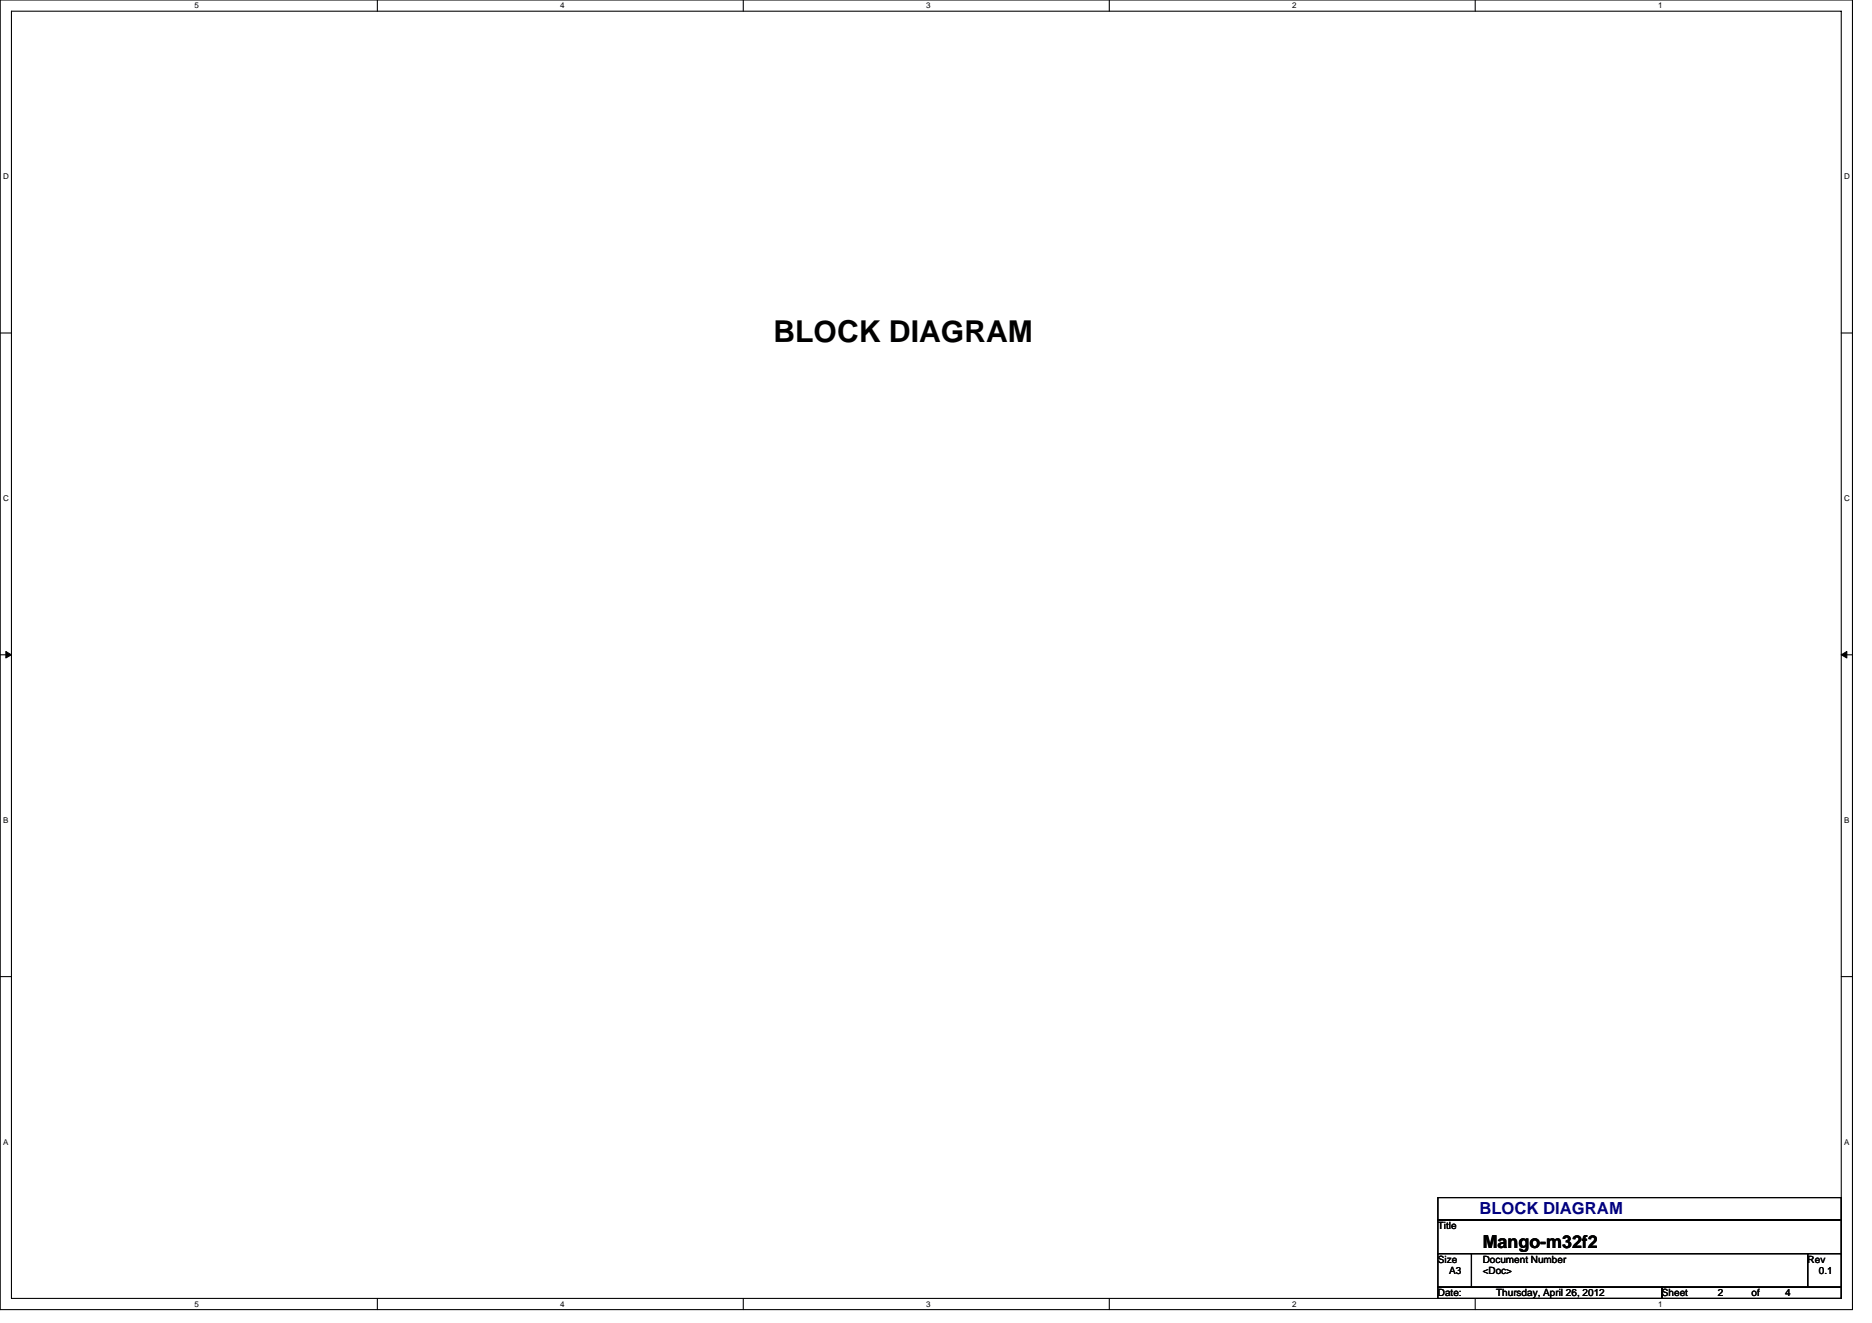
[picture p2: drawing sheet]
<svg xmlns="http://www.w3.org/2000/svg" width="297mm" height="210mm" viewBox="0 0 297 210" stroke-linecap="round" stroke-linejoin="round" font-family="sans-serif">
<defs><g id="words">
<text font-size="4.8" x="122.7" y="54.2">BLOCK DIAGRAM</text>
<text font-size="2.8" x="235.3" y="198.1">Mango-m32f2</text>
<text font-size="2.6" fill="#000080" x="234.7" y="192.7">BLOCK DIAGRAM</text>
<g font-size="1.6">
<text x="228.2" y="195.1">Title</text>
<text x="228.2" y="200.4">Size</text>
<text x="229.9" y="202.2">A3</text>
<text x="235.3" y="200.4">Document Number</text>
<text x="235.3" y="202.2">&lt;Doc&gt;</text>
<text x="286.8" y="200.4">Rev</text>
<text x="288.6" y="202.2">0.1</text>
<text x="228.2" y="205.7">Date:</text>
<text x="237.4" y="205.7">Thursday, April 26, 2012</text>
<text x="263.7" y="205.7">Sheet</text>
<text x="272.6" y="205.7">2</text>
<text x="277.9" y="205.7">of</text>
<text x="283.3" y="205.7">4</text>
</g>
<g font-size="1.3">
<text x="30.8" y="1.3">5</text>
<text x="88.9" y="1.3">4</text>
<text x="147" y="1.3">3</text>
<text x="205" y="1.3">2</text>
<text x="263.1" y="1.3">1</text>
<text x=".5" y="28.4">D</text>
<text x="292.6" y="28.4">D</text>
<text x=".5" y="79.5">C</text>
<text x="292.6" y="79.5">C</text>
<text x=".5" y="130.6">B</text>
<text x="292.6" y="130.6">B</text>
<text x=".5" y="181.7">A</text>
<text x="292.6" y="181.7">A</text>
<text x="30.8" y="207.4">5</text>
<text x="88.9" y="207.4">4</text>
<text x="147" y="207.4">3</text>
<text x="205" y="207.4">2</text>
<text x="263.1" y="207.4">1</text>
</g>
</g></defs>
<path d="M0 0h293.9v207.9h-293.9zM1.8 1.8h290.4v204.3h-290.4z" fill="none" stroke="#000" stroke-width=".17"/>
<g fill="#fff">
<path d="M30.8 .2h.7v1.4h-.7z"/>
<path d="M30.8 206.3h.7v1.4h-.7z"/>
</g>
<path d="M59.9 0v1.8M59.9 206.1v1.8" fill="none" stroke="#000" stroke-width=".17"/>
<g fill="#fff">
<path d="M88.9 .2h.7v1.4h-.7z"/>
<path d="M88.9 206.3h.7v1.4h-.7z"/>
</g>
<path d="M117.9 0v1.8M117.9 206.1v1.8" fill="none" stroke="#000" stroke-width=".17"/>
<g fill="#fff">
<path d="M147 .2h.7v1.4h-.7z"/>
<path d="M147 206.3h.7v1.4h-.7z"/>
</g>
<path d="M176 0v1.8M176 206.1v1.8" fill="none" stroke="#000" stroke-width=".17"/>
<g fill="#fff">
<path d="M205 .2h.7v1.4h-.7z"/>
<path d="M205 206.3h.7v1.4h-.7z"/>
</g>
<path d="M234.1 0v1.8M234.1 206.1v1.8" fill="none" stroke="#000" stroke-width=".17"/>
<g fill="#fff">
<path d="M263.1 .2h.7v1.4h-.7z"/>
<path d="M263.1 206.3h.7v1.4h-.7z"/>
<path d="M.5 27.3h.9v1.4h-.9z"/>
<path d="M292.6 27.3h.9v1.4h-.9z"/>
<path d="M.5 78.4h.9v1.4h-.9z"/>
<path d="M292.6 78.4h.9v1.4h-.9z"/>
</g>
<path d="M0 52.9h1.8M292.2 52.9h1.7" fill="none" stroke="#000" stroke-width=".17"/>
<g fill="#fff">
<path d="M.5 129.5h.8v1.4h-.8z"/>
<path d="M292.6 129.5h.9v1.4h-.9z"/>
</g>
<path d="M0 103.9h1.8M292.2 103.9h1.7" fill="none" stroke="#000" stroke-width=".17"/>
<path d="M.9 103.4l.9 .5-.9 .5zM292.2 103.9l.8-.5v1z" fill="#000" stroke="#000" stroke-width=".16"/>
<g fill="#fff">
<path d="M.5 180.5h.8v1.4h-.8z"/>
<path d="M292.6 180.5h.9v1.4h-.9z"/>
</g>
<path d="M0 155h1.8M292.2 155h1.7M228.2 190.1h64v3.5h-64zM228.2 193.6h64v5.4h-64zM228.2 199h5.3v5.3h-5.3zM233.5 199h53.3v5.3h-53.3zM286.8 199h5.4v5.3h-5.4zM228.2 204.3h35.5v1.8h-35.5zM263.7 204.3h28.5v1.8h-28.5z" fill="none" stroke="#000" stroke-width=".17"/>
<use href="#words"/>
</svg>
